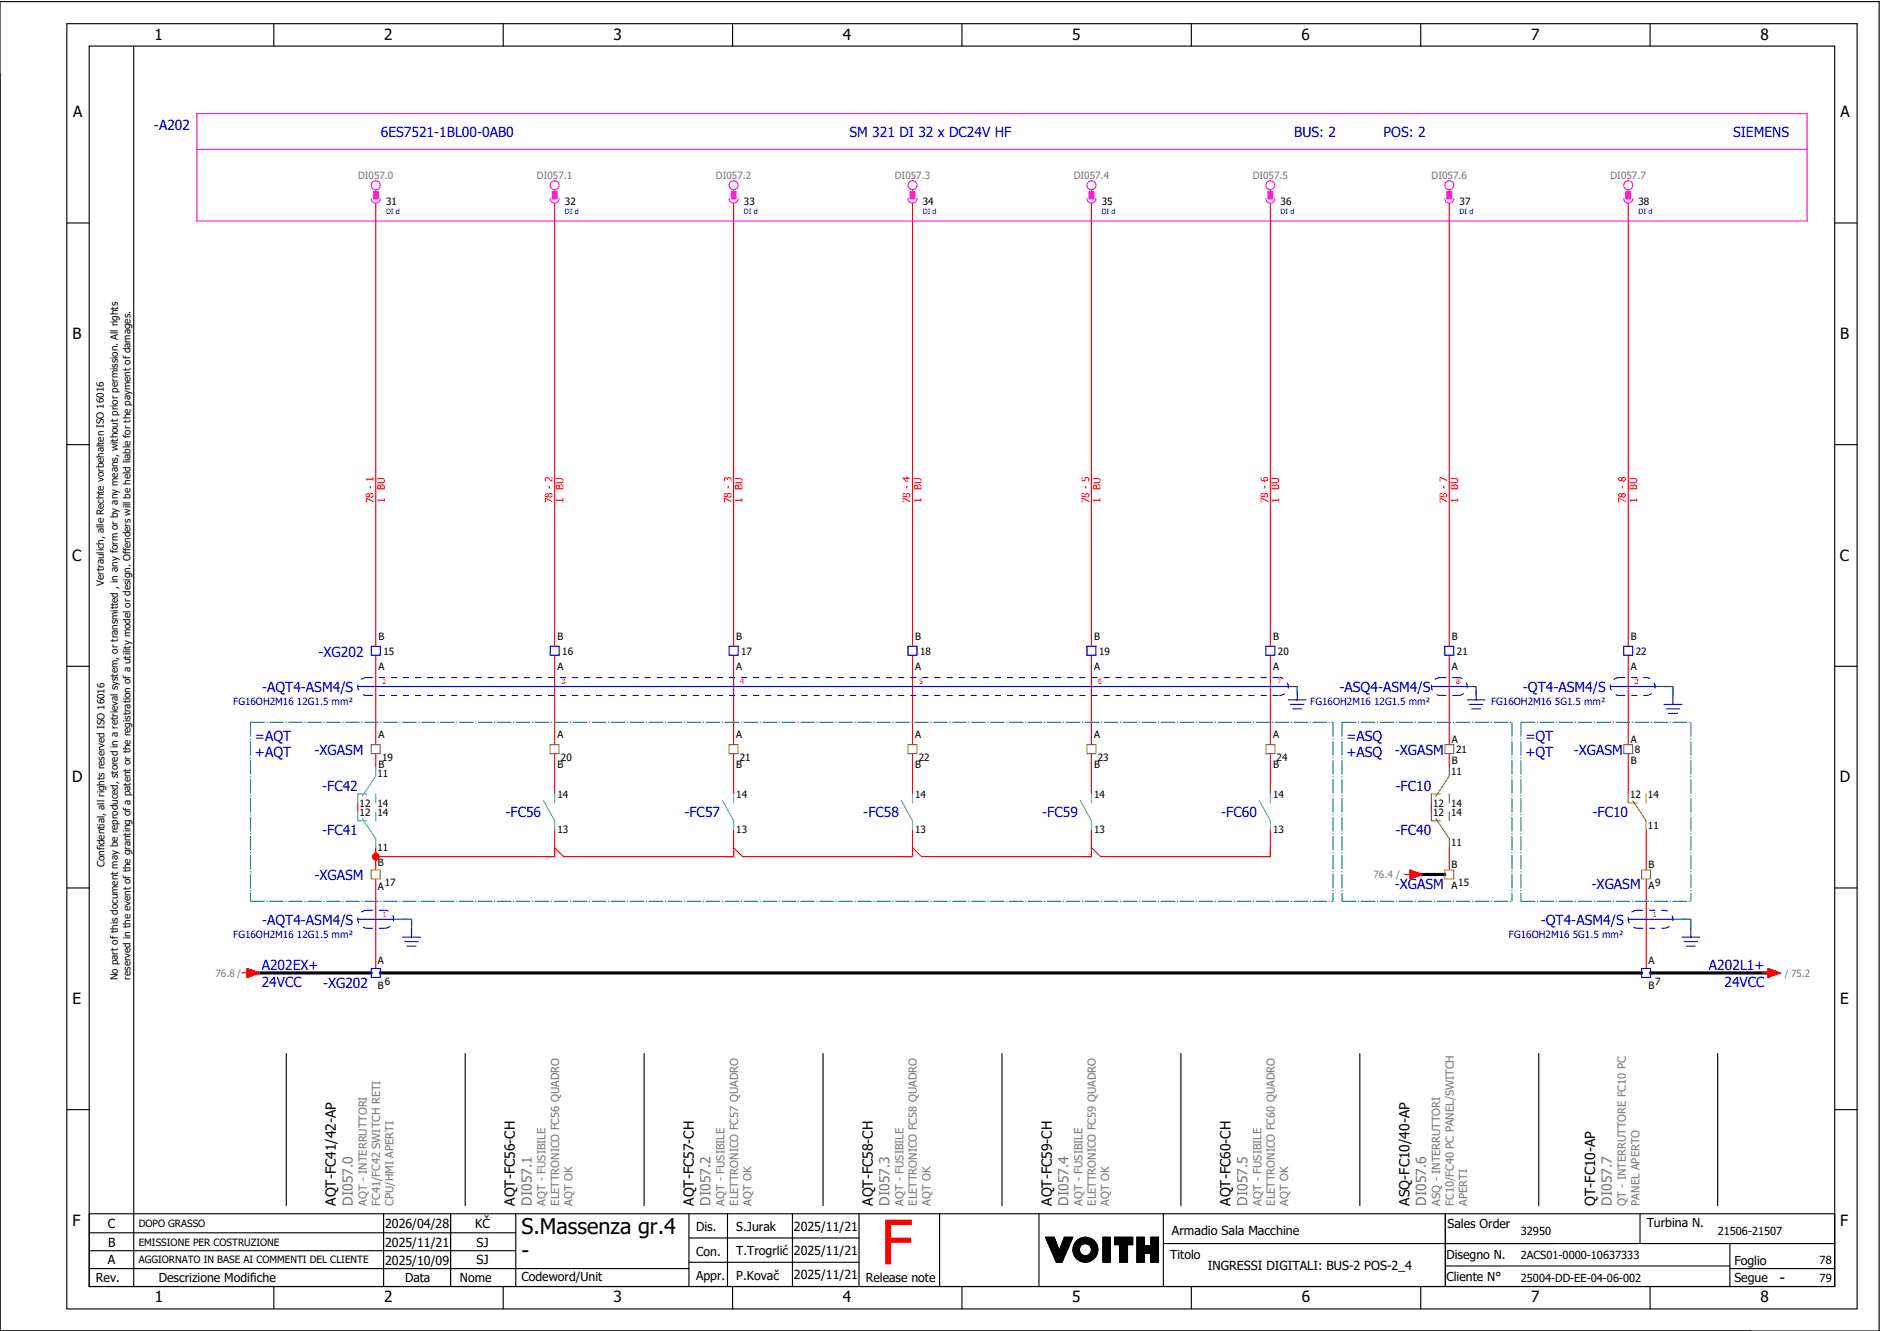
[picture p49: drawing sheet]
<svg xmlns="http://www.w3.org/2000/svg" width="421mm" height="297mm" viewBox="0 0 421 297" stroke-linecap="round" stroke-linejoin="round" font-family="sans-serif">
<defs><g id="words">
<text font-size="13.8" fill="#f00" x="196.9" y="282.5">F</text>
<g font-size="4.8">
<text x="116.6" y="275.8">S.Massenza gr.4</text>
<text x="116.6" y="281.1">-</text>
</g>
<g font-size="3.4">
<text x="34.5" y="9">1</text>
<text x="85.9" y="9">2</text>
<text x="137.1" y="9">3</text>
<text x="188.4" y="9">4</text>
<text x="239.7" y="9">5</text>
<text x="291" y="9">6</text>
<text x="342.3" y="9">7</text>
<text x="393.5" y="9">8</text>
<text x="16.3" y="26.2">A</text>
<text x="411.5" y="26.2">A</text>
<text x="16.2" y="75.8">B</text>
<text x="411.4" y="75.8">B</text>
<text x="16.1" y="125.3">C</text>
<text x="411.3" y="125.3">C</text>
<text x="16.1" y="174.8">D</text>
<text x="411.3" y="174.8">D</text>
<text x="16.2" y="224.4">E</text>
<text x="411.4" y="224.4">E</text>
<text x="16.2" y="273.9">F</text>
<text x="411.4" y="273.9">F</text>
<text x="397.8" y="286.6">-</text>
<text x="34.6" y="291">1</text>
<text x="85.9" y="291">2</text>
<text x="137.2" y="291">3</text>
<text x="188.4" y="291">4</text>
<text x="239.7" y="291">5</text>
<text x="291" y="291">6</text>
<text x="342.3" y="291">7</text>
<text x="393.6" y="291">8</text>
</g>
<g font-size="3.1" fill="#00f">
<text x="34.4" y="29">-A202</text>
<text x="85.1" y="30.6">6ES7521-1BL00-0AB0</text>
<text x="189.9" y="30.6">SM 321 DI 32 x DC24V HF</text>
<text x="289.3" y="30.6">BUS: 2</text>
<text x="309.3" y="30.6">POS: 2</text>
<text x="387.4" y="30.6">SIEMENS</text>
<text x="71.2" y="146.7">-XG202</text>
<text x="58.6" y="154.6">-AQT4-ASM4/S</text>
<text x="299.5" y="154.6">-ASQ4-ASM4/S</text>
<text x="340.4" y="154.6">-QT4-ASM4/S</text>
<text x="57" y="165.5">=AQT</text>
<text x="301" y="165.5">=ASQ</text>
<text x="341" y="165.5">=QT</text>
<text x="57" y="169.3">+AQT</text>
<text x="70.3" y="168.7">-XGASM</text>
<text x="301" y="169.3">+ASQ</text>
<text x="311.8" y="168.7">-XGASM</text>
<text x="341" y="169.3">+QT</text>
<text x="351.8" y="168.7">-XGASM</text>
<text x="72" y="176.6">-FC42</text>
<text x="312" y="176.6">-FC10</text>
<text x="113" y="182.6">-FC56</text>
<text x="153" y="182.6">-FC57</text>
<text x="193" y="182.6">-FC58</text>
<text x="233" y="182.6">-FC59</text>
<text x="273" y="182.6">-FC60</text>
<text x="356" y="182.6">-FC10</text>
<text x="72" y="186.6">-FC41</text>
<text x="312" y="186.6">-FC40</text>
<text x="70.3" y="196.6">-XGASM</text>
<text x="311.8" y="198.6">-XGASM</text>
<text x="355.8" y="198.6">-XGASM</text>
<text x="58.6" y="206.6">-AQT4-ASM4/S</text>
<text x="344.4" y="206.6">-QT4-ASM4/S</text>
<text x="58.5" y="216.6">A202EX+</text>
<text x="58.5" y="220.5">24VCC</text>
<text x="72.2" y="220.7">-XG202</text>
<text x="382" y="216.8">A202L1+</text>
<text x="385.5" y="220.5">24VCC</text>
</g>
<g font-size="3.1">
<text x="75.1" y="269.4" transform="rotate(-90 75.1 269.4)">AQT-FC41/42-AP</text>
<text x="115.1" y="269.4" transform="rotate(-90 115.1 269.4)">AQT-FC56-CH</text>
<text x="155.1" y="269.4" transform="rotate(-90 155.1 269.4)">AQT-FC57-CH</text>
<text x="195.1" y="269.4" transform="rotate(-90 195.1 269.4)">AQT-FC58-CH</text>
<text x="235.1" y="269.4" transform="rotate(-90 235.1 269.4)">AQT-FC59-CH</text>
<text x="275.1" y="269.4" transform="rotate(-90 275.1 269.4)">AQT-FC60-CH</text>
<text x="315.1" y="269.4" transform="rotate(-90 315.1 269.4)">ASQ-FC10/40-AP</text>
<text x="356.6" y="269.4" transform="rotate(-90 356.6 269.4)">QT-FC10-AP</text>
</g>
<g font-size="3.1" fill="#767676">
<text x="78.9" y="269.4" transform="rotate(-90 78.9 269.4)">DI057.0</text>
<text x="118.9" y="269.4" transform="rotate(-90 118.9 269.4)">DI057.1</text>
<text x="158.9" y="269.4" transform="rotate(-90 158.9 269.4)">DI057.2</text>
<text x="198.9" y="269.4" transform="rotate(-90 198.9 269.4)">DI057.3</text>
<text x="238.9" y="269.4" transform="rotate(-90 238.9 269.4)">DI057.4</text>
<text x="278.9" y="269.4" transform="rotate(-90 278.9 269.4)">DI057.5</text>
<text x="318.9" y="269.4" transform="rotate(-90 318.9 269.4)">DI057.6</text>
<text x="360.4" y="269.4" transform="rotate(-90 360.4 269.4)">DI057.7</text>
</g>
<g font-size="2.8">
<text x="24.1" y="274.4">C</text>
<text x="86.1" y="274.4">2026/04/28</text>
<text x="106.2" y="274.4">KČ</text>
<text x="155.6" y="275.1">Dis.</text>
<text x="164.6" y="275.1">S.Jurak</text>
<text x="177.5" y="275">2025/11/21</text>
<text x="262" y="275.8">Armadio Sala Macchine</text>
<text x="323.6" y="274.3">Sales Order</text>
<text x="368.1" y="274.2">Turbina N.</text>
<text x="24.2" y="278.6">B</text>
<text x="86.1" y="278.6">2025/11/21</text>
<text x="106.5" y="278.6">SJ</text>
<text x="155.6" y="280.5">Con.</text>
<text x="164.6" y="280.5">T.Trogrlić</text>
<text x="177.5" y="280.4">2025/11/21</text>
<text x="261.6" y="281.3">Titolo</text>
<text x="323.4" y="281.2">Disegno N.</text>
<text x="21.4" y="286.5">Rev.</text>
<text x="24.1" y="282.5">A</text>
<text x="35.5" y="286.4">Descrizione Modifiche</text>
<text x="86.1" y="282.6">2025/10/09</text>
<text x="90.5" y="286.5">Data</text>
<text x="102.8" y="286.5">Nome</text>
<text x="106.5" y="282.5">SJ</text>
<text x="116.6" y="286.3">Codeword/Unit</text>
<text x="155.6" y="286">Appr.</text>
<text x="164.6" y="285.9">P.Kovač</text>
<text x="177.5" y="285.8">2025/11/21</text>
<text x="193.5" y="286.5">Release note</text>
<text x="270" y="283.8">INGRESSI DIGITALI: BUS-2 POS-2_4</text>
<text x="323.4" y="286.2">Cliente N°</text>
<text x="387.7" y="286.5">Segue</text>
<text x="387.7" y="282.6">Foglio</text>
</g>
<g font-size="2.5" fill="#767676">
<text x="82" y="269.4" transform="rotate(-90 82 269.4)">AQT - INTERRUTTORI</text>
<text x="85" y="269.4" transform="rotate(-90 85 269.4)">FC41/FC42 SWITCH RETI</text>
<text x="88" y="269.4" transform="rotate(-90 88 269.4)">CPU/HMI APERTI</text>
<text x="122" y="269.4" transform="rotate(-90 122 269.4)">AQT - FUSIBILE</text>
<text x="125" y="269.4" transform="rotate(-90 125 269.4)">ELETTRONICO FC56 QUADRO</text>
<text x="128" y="269.4" transform="rotate(-90 128 269.4)">AQT OK</text>
<text x="162" y="269.4" transform="rotate(-90 162 269.4)">AQT - FUSIBILE</text>
<text x="165" y="269.4" transform="rotate(-90 165 269.4)">ELETTRONICO FC57 QUADRO</text>
<text x="168" y="269.4" transform="rotate(-90 168 269.4)">AQT OK</text>
<text x="202" y="269.4" transform="rotate(-90 202 269.4)">AQT - FUSIBILE</text>
<text x="205" y="269.4" transform="rotate(-90 205 269.4)">ELETTRONICO FC58 QUADRO</text>
<text x="208" y="269.4" transform="rotate(-90 208 269.4)">AQT OK</text>
<text x="242" y="269.4" transform="rotate(-90 242 269.4)">AQT - FUSIBILE</text>
<text x="245" y="269.4" transform="rotate(-90 245 269.4)">ELETTRONICO FC59 QUADRO</text>
<text x="248" y="269.4" transform="rotate(-90 248 269.4)">AQT OK</text>
<text x="282" y="269.4" transform="rotate(-90 282 269.4)">AQT - FUSIBILE</text>
<text x="285" y="269.4" transform="rotate(-90 285 269.4)">ELETTRONICO FC60 QUADRO</text>
<text x="288" y="269.4" transform="rotate(-90 288 269.4)">AQT OK</text>
<text x="322" y="269.4" transform="rotate(-90 322 269.4)">ASQ - INTERRUTTORI</text>
<text x="325" y="269.4" transform="rotate(-90 325 269.4)">FC10/FC40 PC PANEL/SWITCH</text>
<text x="328" y="269.4" transform="rotate(-90 328 269.4)">APERTI</text>
<text x="363.5" y="269.4" transform="rotate(-90 363.5 269.4)">QT - INTERRUTTORE FC10 PC</text>
<text x="366.5" y="269.4" transform="rotate(-90 366.5 269.4)">PANEL APERTO</text>
</g>
<g font-size="2.5">
<text x="340" y="275.9">32950</text>
<text x="384" y="275.9">21506-21507</text>
<text x="340" y="281.4">2ACS01-0000-10637333</text>
<text x="340" y="286.4">25004-DD-EE-04-06-002</text>
<text x="406.8" y="282.4">78</text>
<text x="406.8" y="286.4">79</text>
</g>
<g font-size="2.2" fill="#767676">
<text x="80" y="39.9">DI057.0</text>
<text x="120" y="39.9">DI057.1</text>
<text x="160" y="39.9">DI057.2</text>
<text x="200" y="39.9">DI057.3</text>
<text x="240" y="39.9">DI057.4</text>
<text x="280" y="39.9">DI057.5</text>
<text x="320" y="39.9">DI057.6</text>
<text x="360" y="39.9">DI057.7</text>
</g>
<g font-size="2.2">
<text x="86.3" y="45.8">31</text>
<text x="126.3" y="45.8">32</text>
<text x="166.3" y="45.8">33</text>
<text x="206.3" y="45.8">34</text>
<text x="246.3" y="45.8">35</text>
<text x="286.3" y="45.8">36</text>
<text x="326.3" y="45.8">37</text>
<text x="366.3" y="45.8">38</text>
<text x="23.2" y="130.9" transform="rotate(-90 23.2 130.9)">Vertraulich, alle Rechte vorbehalten ISO 16016</text>
<text x="84.6" y="142.9">B</text>
<text x="124.6" y="142.9">B</text>
<text x="164.6" y="142.9">B</text>
<text x="204.6" y="142.9">B</text>
<text x="244.6" y="142.9">B</text>
<text x="284.6" y="142.9">B</text>
<text x="324.6" y="142.9">B</text>
<text x="364.6" y="142.9">B</text>
<text x="84.6" y="149.6">A</text>
<text x="85.7" y="146.3">15</text>
<text x="124.6" y="149.6">A</text>
<text x="125.7" y="146.3">16</text>
<text x="164.6" y="149.6">A</text>
<text x="165.7" y="146.3">17</text>
<text x="204.6" y="149.6">A</text>
<text x="205.7" y="146.3">18</text>
<text x="244.6" y="149.6">A</text>
<text x="245.7" y="146.3">19</text>
<text x="284.6" y="149.6">A</text>
<text x="285.7" y="146.3">20</text>
<text x="324.6" y="149.6">A</text>
<text x="325.7" y="146.3">21</text>
<text x="364.6" y="149.6">A</text>
<text x="365.7" y="146.3">22</text>
<text x="84.6" y="164.9">A</text>
<text x="124.6" y="164.9">A</text>
<text x="164.6" y="164.9">A</text>
<text x="204.6" y="164.9">A</text>
<text x="244.6" y="164.9">A</text>
<text x="284.6" y="164.9">A</text>
<text x="324.6" y="165.9">A</text>
<text x="364.6" y="165.9">A</text>
<text x="84.4" y="173.6">11</text>
<text x="84.6" y="171.6">B</text>
<text x="85.4" y="170">19</text>
<text x="124.6" y="171.6">B</text>
<text x="125.4" y="170">20</text>
<text x="164.6" y="171.6">B</text>
<text x="165.4" y="170">21</text>
<text x="204.6" y="171.6">B</text>
<text x="205.4" y="170">22</text>
<text x="244.6" y="171.6">B</text>
<text x="245.4" y="170">23</text>
<text x="284.6" y="171.6">B</text>
<text x="285.4" y="170">24</text>
<text x="324.4" y="173.2">11</text>
<text x="324.6" y="170.6">B</text>
<text x="325.5" y="168.3">21</text>
<text x="364.6" y="170.6">B</text>
<text x="365.5" y="168.3">8</text>
<text x="124.6" y="178.3">14</text>
<text x="164.6" y="178.3">14</text>
<text x="204.6" y="178.3">14</text>
<text x="244.6" y="178.3">14</text>
<text x="284.6" y="178.3">14</text>
<text x="364.4" y="178.3">12</text>
<text x="368.4" y="178.3">14</text>
<text x="80.4" y="180.3">12</text>
<text x="80.4" y="182.3">12</text>
<text x="84.4" y="180.3">14</text>
<text x="84.4" y="182.3">14</text>
<text x="320.4" y="180.3">12</text>
<text x="320.4" y="182.3">12</text>
<text x="324.4" y="180.3">14</text>
<text x="324.4" y="182.3">14</text>
<text x="368.4" y="185.1">11</text>
<text x="84.4" y="190.2">11</text>
<text x="124.6" y="186.2">13</text>
<text x="164.6" y="186.2">13</text>
<text x="204.6" y="186.2">13</text>
<text x="244.6" y="186.2">13</text>
<text x="284.6" y="186.2">13</text>
<text x="324.4" y="189.1">11</text>
<text x="23.4" y="193.7" transform="rotate(-90 23.4 193.7)">Confidential, all rights reserved ISO 16016</text>
<text x="84.5" y="193.4">B</text>
<text x="324.5" y="193.9">B</text>
<text x="368.5" y="193.9">B</text>
<text x="84.5" y="198.9">A</text>
<text x="86" y="198">17</text>
<text x="324.5" y="198.6">A</text>
<text x="326" y="198">15</text>
<text x="368.5" y="198.6">A</text>
<text x="370" y="198">9</text>
<text x="84.5" y="215.4">A</text>
<text x="368.5" y="215.4">A</text>
<text x="26.4" y="219" transform="rotate(-90 26.4 219)">No part of this document may be reproduced, stored in a retrieval system, or transmitted , in any form or by any means, without prior permission. All rights</text>
<text x="29.2" y="218.9" transform="rotate(-90 29.2 218.9)">reserved in the event of the granting of a patent or the registration of a utility model or design. Offenders will be held liable for the payment of damages.</text>
<text x="84.5" y="220.9">B</text>
<text x="86" y="220">6</text>
<text x="368.5" y="220.9">B</text>
<text x="370" y="220">7</text>
<text x="31" y="274.2">DOPO GRASSO</text>
<text x="31" y="278.3">EMISSIONE PER COSTRUZIONE</text>
<text x="31" y="282.3">AGGIORNATO IN BASE AI COMMENTI DEL CLIENTE</text>
</g>
<g font-size="2.2" fill="#f00">
<text x="83.5" y="112.4" transform="rotate(-90 83.5 112.4)">78 - 1</text>
<text x="86" y="112.4" transform="rotate(-90 86 112.4)">1</text>
<text x="86" y="109.4" transform="rotate(-90 86 109.4)">BU</text>
<text x="123.5" y="112.4" transform="rotate(-90 123.5 112.4)">78 - 2</text>
<text x="126" y="112.4" transform="rotate(-90 126 112.4)">1</text>
<text x="126" y="109.4" transform="rotate(-90 126 109.4)">BU</text>
<text x="163.5" y="112.4" transform="rotate(-90 163.5 112.4)">78 - 3</text>
<text x="166" y="112.4" transform="rotate(-90 166 112.4)">1</text>
<text x="166" y="109.4" transform="rotate(-90 166 109.4)">BU</text>
<text x="203.5" y="112.4" transform="rotate(-90 203.5 112.4)">78 - 4</text>
<text x="206" y="112.4" transform="rotate(-90 206 112.4)">1</text>
<text x="206" y="109.4" transform="rotate(-90 206 109.4)">BU</text>
<text x="243.5" y="112.4" transform="rotate(-90 243.5 112.4)">78 - 5</text>
<text x="246" y="112.4" transform="rotate(-90 246 112.4)">1</text>
<text x="246" y="109.4" transform="rotate(-90 246 109.4)">BU</text>
<text x="283.5" y="112.4" transform="rotate(-90 283.5 112.4)">78 - 6</text>
<text x="286" y="112.4" transform="rotate(-90 286 112.4)">1</text>
<text x="286" y="109.4" transform="rotate(-90 286 109.4)">BU</text>
<text x="323.5" y="112.4" transform="rotate(-90 323.5 112.4)">78 - 7</text>
<text x="326" y="112.4" transform="rotate(-90 326 112.4)">1</text>
<text x="326" y="109.4" transform="rotate(-90 326 109.4)">BU</text>
<text x="363.5" y="112.4" transform="rotate(-90 363.5 112.4)">78 - 8</text>
<text x="366" y="112.4" transform="rotate(-90 366 112.4)">1</text>
<text x="366" y="109.4" transform="rotate(-90 366 109.4)">BU</text>
</g>
<g font-size="2.2" fill="#00f">
<text x="52.1" y="157.5">FG16OH2M16 12G1.5 mm²</text>
<text x="292.9" y="157.5">FG16OH2M16 12G1.5 mm²</text>
<text x="333.3" y="157.5">FG16OH2M16 5G1.5 mm²</text>
<text x="52.1" y="209.5">FG16OH2M16 12G1.5 mm²</text>
<text x="337.3" y="209.5">FG16OH2M16 5G1.5 mm²</text>
</g>
<g font-size="2.2" fill="#7ca552">
<text x="307.1" y="196.3">76.4 /</text>
<text x="48.2" y="218.3">76.8 /</text>
<text x="399" y="218.3">/ 75.2</text>
</g>
<g font-size="1.6" fill="#00f">
<text x="86.3" y="47.9">DI d</text>
<text x="126.3" y="47.9">DI d</text>
<text x="166.3" y="47.9">DI d</text>
<text x="206.3" y="47.9">DI d</text>
<text x="246.3" y="47.9">DI d</text>
<text x="286.3" y="47.9">DI d</text>
<text x="326.3" y="47.9">DI d</text>
<text x="366.3" y="47.9">DI d</text>
</g>
<g font-size="1.6" fill="#f00">
<text x="85.5" y="152.9">2</text>
<text x="125.5" y="152.9">3</text>
<text x="165.5" y="152.9">4</text>
<text x="205.5" y="152.9">5</text>
<text x="245.5" y="152.9">6</text>
<text x="285.5" y="152.9">7</text>
<text x="325.5" y="152.9">8</text>
<text x="365.5" y="152.9">2</text>
<text x="85.5" y="204.9">1</text>
<text x="369.5" y="204.9">1</text>
</g>
</g></defs>
<g fill="none" stroke="#000" stroke-width=".25">
<path d="M0 .4h420.1v297h-420.1zM14.9 5.3h400.3v287.2h-400.3zM19.9 10.3h390.3v277.2h-390.3zM29.9 10.4v277.1M61.2 5.3v5M112.5 5.3v5M163.8 5.3v5M215.1 5.3v5M266.3 5.3v5M317.6 5.3v5M368.9 5.3v5M14.9 49.8h5"/>
<path d="M410.2 49.8h5M14.9 99.3h5M410.2 99.3h5M14.9 148.9h5M410.2 148.9h5M14.9 198.4h5M410.2 198.4h5M14.9 247.9h5M410.2 247.9h5M19.9 271.2h390.3M19.9 279.5h95.4M19.9 275.4h95.4"/>
<path d="M85.8 271.2v16.3M100.7 271.2v16.3M115.3 271.2v16.3M154 271.2v16.3M154 276.6h38M162.6 271.2v16.3M177.2 271.2v16.3M192 271.2v16.3M210.1 271.2v16.3M232.3 271.1v16.3M233.7 276.4h2l1.1 3 1.1-3h1.9l-2.4 5.6h-1.2zM233.8 276.4l-.1 .1"/>
<path d="M233.9 276.4l-.1 .2M234.1 276.4l-.3 .3M234.2 276.4l-.3 .4M234.4 276.4l-.5 .5M234.5 276.4l-.5 .6M234.7 276.4l-.7 .7M234.8 276.4l-.7 .8M235 276.4l-.9 .9M235.1 276.4l-.9 1M235.3 276.4l-1.1 1.1M235.4 276.4l-1.2 1.2M235.6 276.4l-1.3 1.3"/>
<path d="M235.7 276.5l-1.4 1.3M235.7 276.6l-1.3 1.3M235.8 276.7l-1.4 1.3M235.8 276.8l-1.3 1.3M235.9 276.9l-1.4 1.4M235.9 277l-1.3 1.4M235.9 277.1l-1.3 1.4M236 277.3l-1.3 1.3M236 277.4l-1.3 1.3M236.1 277.5l-1.3 1.3M236.1 277.6l-1.3 1.3M236.1 277.7l-1.3 1.3"/>
<path d="M236.2 277.8l-1.3 1.3M236.2 277.9l-1.3 1.3M236.3 278l-1.3 1.3M236.3 278.1l-1.3 1.3M236.3 278.2l-1.2 1.3M236.4 278.3l-1.3 1.3M236.4 278.4l-1.2 1.3M236.5 278.6l-1.3 1.2M236.5 278.7l-1.2 1.2M236.6 278.8l-1.3 1.2M236.6 278.9l-1.3 1.2M236.6 279l-1.2 1.2"/>
<path d="M236.7 279.1l-1.3 1.2M236.7 279.2l-1.2 1.3M236.8 279.3l-1.3 1.3M238 276.4l-.1 .1M238.1 276.4l-.3 .4M238.3 276.4l-.6 .6M238.4 279.8l-2.2 2.2M238.4 276.4l-.8 .8M238.5 279.5l-2.4 2.4M238.6 276.4l-1.1 1.1M238.6 279.3l-2.5 2.5M238.7 279l-2.7 2.7"/>
<path d="M238.7 276.4l-1.2 1.3M238.8 278.7l-2.8 2.9M238.9 276.4l-1.5 1.6M239 278.5l-3.1 3M239 276.4l-1.7 1.8M239.1 278.2l-3.2 3.2M239.2 276.4l-2 2.1M239.2 277.9l-3.4 3.4M239.3 277.7l-3.5 3.5M239.3 276.4l-2.2 2.3M239.4 277.4l-3.6 3.7M239.5 276.4l-2.5 2.5"/>
<path d="M239.5 277.1l-3.8 3.9M239.6 276.4l-2.7 2.8M239.7 276.9l-4 4M239.8 276.6l-4.2 4.2M239.8 276.4l-4.2 4.3M241.1 276.9l-.8 .8M241.3 279.3l-1.2 1.1M241.3 279.1l-1.2 1.2M241.3 279.4l-1.1 1.1M241.3 278.9l-1.3 1.3M241.3 279.5l-1.1 1.1M241.4 279.7l-1.1 1"/>
<path d="M241.4 278.7l-1.4 1.4M241.4 279.8l-1 1M241.4 276.7l-1.3 1.3M241.5 279.9l-1.1 1M241.5 280l-1 1M241.7 276.6l-1.7 1.7M241.9 276.5l-1.9 2M242.1 276.5l-2.2 2.2M242.3 276.5l-2.4 2.4M242.5 276.4l-2.6 2.6M242.6 276.4l-2.7 2.8M242.8 276.4l-2.9 3"/>
<path d="M242.9 276.5l-3 3M243 276.5l-3.1 3.1M243.2 276.5l-3.3 3.3M243.3 276.5l-3.4 3.4M243.4 276.6l-3.4 3.4M243.5 276.6l-1.4 1.4M243.6 276.6l-1.3 1.3M243.7 276.7l-1.2 1.2M243.9 276.7l-1.2 1.2M244 276.8l-1.2 1.1M244 276.8l-1.1 1.1M244.1 276.9l-1 1.1"/>
<path d="M244.2 276.9l-1 1.1M244.3 277l-1 1M244.4 277.1l-1 1M244.5 277.1l-1 1.1M244.6 277.2l-1.1 1M244.6 277.3l-1 1M244.7 277.4l-1 1M244.8 277.4l-1 1.1M244.8 277.5l-1 1.1M244.9 277.6l-1 1.1M245 277.7l-1.1 1.1M245 277.8l-1.1 1.1"/>
<path d="M245.1 277.9l-1.1 1.1M245.1 278l-1.1 1.1M245.2 278.1l-1.2 1.2M245.2 278.2l-1.2 1.3M245.3 278.3l-1.4 1.4M245.3 278.4l-1.5 1.5M245.3 278.5l-3.4 3.4M245.4 279.9l-2.1 2M245.4 278.7l-3.3 3.3M245.4 279.7l-2.3 2.3M245.4 278.8l-3.2 3.2M245.4 278.9l-3.1 3.1"/>
<path d="M245.4 279.5l-2.5 2.5M245.4 279.1l-2.9 2.9M245.4 279.4l-2.6 2.6M245.4 279.2l-2.8 2.8M246.6 276.4h1.6v5.6h-1.6zM246.6 276.4v.1M246.8 276.4l-.2 .3M246.9 276.4l-.3 .4M247.1 276.4l-.5 .6M247.2 276.4l-.6 .7M247.4 276.4l-.8 .9M247.5 276.4l-.9 1"/>
<path d="M247.7 276.4l-1.1 1.2M247.8 276.4l-1.2 1.3M248 276.4l-1.4 1.5M248.1 276.4l-1.5 1.6M248.2 280l-1.6 1.6M248.2 279.8l-1.6 1.7M248.2 279.7l-1.6 1.6M248.2 279.5l-1.6 1.7M248.2 279.4l-1.6 1.6M248.2 277.4l-1.6 1.7M248.2 277.3l-1.6 1.6M248.2 277.1l-1.6 1.7"/>
<path d="M248.2 277l-1.6 1.6M248.2 276.8l-1.6 1.7M248.2 276.7l-1.6 1.6M248.2 276.5l-1.6 1.7M248.2 278l-1.6 1.7M248.2 277.9l-1.6 1.6M248.2 277.7l-1.6 1.7M248.2 277.6l-1.6 1.6M248.2 279.1l-1.6 1.6M248.2 278.9l-1.6 1.7M248.2 278.8l-1.6 1.6M248.2 278.6l-1.6 1.7"/>
<path d="M248.2 278.5l-1.6 1.6M248.2 278.3l-1.6 1.7M248.2 278.2l-1.6 1.6M248.2 279.2l-1.6 1.7M249.2 276.4v.1M249.4 276.4l-.2 .2M249.5 276.4l-.3 .4M249.7 276.4l-.5 .5M249.8 276.4l-.6 .7M250 276.4l-.8 .8M250.1 276.4l-.9 1M250.3 278.1h-1.1v-1.7h4v1.7h-1.1v3.9h-1.8"/>
<path d="M250.3 278.1v3.9M250.3 276.4l-1.1 1.2M250.4 276.4l-1.2 1.3M250.6 276.4l-1.4 1.5M250.7 276.4l-1.5 1.6M250.9 276.4l-1.7 1.7M251 276.4l-1.6 1.7M251.2 276.4l-1.7 1.7M251.3 276.4l-1.6 1.7M251.5 276.4l-1.7 1.7M251.6 276.4l-1.6 1.7M251.8 276.4l-1.7 1.7"/>
<path d="M251.9 276.4l-1.6 1.7M252.1 279.9l-1.8 1.8M252.1 279.8l-1.8 1.8M252.1 278.6l-1.8 1.8M252.1 278.4l-1.8 1.8M252.1 278.3l-1.8 1.8M252.1 279.2l-1.8 1.8M252.1 279l-1.8 1.8M252.1 278.9l-1.8 1.8M252.1 278.7l-1.8 1.8M252.1 279.3l-1.8 1.8M252.1 279.6l-1.8 1.8"/>
<path d="M252.1 279.5l-1.8 1.8M252.1 276.4l-1.8 1.9M252.2 276.4l-1.9 2M252.4 276.4l-2.1 2.2M252.5 276.4l-2.2 2.3M252.7 276.4l-2.4 2.5M252.8 276.4l-2.5 2.6M253 276.4l-2.7 2.8M253.1 276.4l-2.8 2.9M253.2 277.4l-.7 .7M253.2 276.7l-2.9 2.9M253.2 276.5l-2.9 3"/>
<path d="M253.2 277.3l-.8 .8M253.2 277.1l-1 1M253.2 277l-2.9 2.9M253.2 276.8l-2.9 3M253.2 278l-.1 .1M253.2 277.9l-.2 .2M253.2 277.7l-.4 .4M253.2 277.6l-.5 .5M254.2 276.4v.1M254.3 276.4l-.1 .2M254.5 276.4l-.3 .4M254.6 276.4l-.4 .5"/>
<path d="M254.8 276.4l-.6 .7M254.9 276.4l-.7 .8M255.1 276.4l-.9 1M255.2 276.4l-1 1.1M255.4 276.4l-1.2 1.3M255.5 276.4l-1.3 1.4M255.7 276.4l-1.5 1.6M255.8 277.5l-1.6 1.7M255.8 277.4l-1.6 1.6M255.8 277.2l-1.6 1.7M255.8 277.1l-1.6 1.6M255.8 276.9l-1.6 1.7"/>
<path d="M255.8 276.8l-1.6 1.6M255.8 276.6l-1.6 1.7M255.8 276.5l-1.6 1.6M255.8 276.4v1.9M255.8 276.4h-1.6v5.6h1.6v-2h1.4M255.8 278.3h1.4v-1.9h1.8v5.6h-1.8v-2M255.8 278l-1.6 1.6M255.8 277.8l-1.6 1.7M255.8 277.7l-1.6 1.6M255.8 278.3l-1.6 1.6M255.8 278.1l-1.6 1.7M255.9 278.3l-1.7 1.8"/>
<path d="M256.1 278.3l-1.9 1.9M256.2 278.3l-2 2.1M256.4 278.3l-2.2 2.2M256.5 278.3l-2.3 2.4M256.7 278.3l-2.5 2.5M256.8 278.3l-2.6 2.7M257 278.3l-2.8 2.8M257.1 278.3l-2.9 3M257.3 276.4l-.1 .2M257.5 276.4l-.3 .3M257.6 276.4l-.4 .5M257.8 276.4l-.6 .6"/>
<path d="M257.9 276.4l-.7 .8M258.1 276.4l-.9 .9M258.2 276.4l-1 1.1M258.4 276.4l-1.2 1.2M258.5 276.4l-1.3 1.4M258.7 276.4l-1.5 1.5M258.8 276.4l-1.6 1.7M259 276.5l-1.8 1.7M259 277.5l-2.5 2.5M259 277.4l-2.7 2.6M259 277.1l-3 2.9M259 276.9l-3.1 3.1"/>
<path d="M259 277.2l-2.8 2.8M259 276.8l-4.8 4.8M259 276.6l-4.8 4.8M259 279l-1.8 1.8M259 278.9l-1.8 1.7M259 278.7l-1.8 1.8M259 278.6l-1.8 1.7M259 278.4l-1.8 1.8M259 278.3l-1.8 1.7M259 278.1l-1.9 1.9M259 278l-2.1 2M259 277.8l-2.2 2.2"/>
<path d="M259 277.7l-2.4 2.3M259 279.3l-1.8 1.8M259 279.2l-1.8 1.7M259 279.9l-1.8 1.8M259 279.8l-1.8 1.7M259 279.6l-1.8 1.8M259 279.5l-1.8 1.7M260.1 271.2v16.3M260.1 277.9h150.1M323.1 271.2v16.3M366.6 271.2v6.7M386.7 277.9v9.6"/>
<path d="M19.9 283.5h134.1M61.2 287.5v5M112.5 287.5v5M154 282h38M163.8 287.5v5M215.1 287.5v5M237.5 281.9l-.1 .1M237.6 281.7l-.4 .3M237.7 281.4l-.6 .6M237.8 281.1l-.9 .9M237.9 280.9l-1.1 1.1M238 280.6l-1.4 1.4"/>
<path d="M238.2 280.3l-1.7 1.7M238.3 280.1l-2 1.9M241.6 280l-1 1.1M241.6 280.1l-1 1M241.7 280.2l-1 1M241.8 280.3l-1 1M241.9 280.3l-1 1.1M242 280.4l-1.1 1M242.1 280.4l-1.1 1.1M242.2 280.5l-1.1 1.1M242.3 280.5l-1.1 1.1M242.4 280.6l-1.1 1.1"/>
<path d="M242.6 280.6l-1.2 1.1M242.7 280.6l-1.2 1.2M242.9 280.6l-1.3 1.2M243.1 280.5l-1.4 1.4M243.3 280.4l-1.5 1.5M245.1 280.6l-1.1 1M245.2 280.3l-1.5 1.5M245.3 280.1l-1.8 1.8M248.2 281.3l-.7 .7M248.2 281.2l-.8 .8M248.2 281l-1 1M248.2 281.5l-.5 .5"/>
<path d="M248.2 281.9l-.1 .1M248.2 281.8l-.2 .2M248.2 281.6l-.4 .4M248.2 280.9l-1.1 1.1M248.2 280.7l-1.3 1.3M248.2 280.6l-1.4 1.4M248.2 280.4l-1.6 1.6M248.2 280.3l-1.6 1.6M248.2 280.1l-1.6 1.7M252.1 281.3l-.8 .7M252.1 281.1l-.9 .9M252.1 281l-1.1 1"/>
<path d="M252.1 280.8l-1.2 1.2M252.1 280.7l-1.4 1.3M252.1 280.5l-1.5 1.5M252.1 280.4l-1.7 1.6M252.1 280.2l-1.8 1.8M252.1 281.4l-.6 .6M252.1 281.9l-.2 .1M252.1 281.7l-.3 .3M252.1 281.6l-.5 .4M252.1 280.1l-1.8 1.8M255.8 280.7l-1.3 1.3M255.8 280.5l-1.5 1.5"/>
<path d="M255.8 280.2l-1.6 1.7M255.8 280.1l-1.6 1.6M255.8 280.4l-1.6 1.6M255.8 281.9l-.1 .1M255.8 281.7l-.3 .3M255.8 281.6l-.4 .4M255.8 281.4l-.6 .6M255.8 281.3l-.7 .7M255.8 281.1l-.9 .9M255.8 281l-1 1M255.8 280.8l-1.2 1.2M259 281.9l-.2 .1"/>
<path d="M259 281.7l-.3 .3M259 281.6l-.5 .4M259 281.4l-.6 .6M259 281.3l-.8 .7M259 281.1l-.9 .9M259 281l-1.1 1M259 280.8l-1.2 1.2M259 280.7l-1.4 1.3M259 280.5l-1.5 1.5M259 280.4l-1.7 1.6M259 280.2l-1.8 1.8M259 280.1l-1.8 1.7"/>
<path d="M266.3 287.5v5M317.6 287.5v5M323.1 282.9h63.6M368.9 287.5v5M386.7 283.5h23.5"/>
<circle cx="242.6" cy="279.2" r="1.35"/>
<circle cx="242.6" cy="279.2" r="2.79"/>
</g>
<g fill="none" stroke="#f00" stroke-width=".25">
<path d="M84 45.4v99M124 45.4v99M164 45.4v99M204 45.4v99M244 45.4v99M284 45.4v99M324 45.4v99M364 45.4v99M84 146.4v20M124 146.4v20M164 146.4v20M204 146.4v20"/>
<path d="M244 146.4v20M284 146.4v20M324 146.4v20M364 146.4v20M80 179.4v2M84 168.4v3M124 168.4v9M164 168.4v9M204 168.4v9M244 168.4v9M284 168.4v9M320 179.4v2"/>
<path d="M324 168.4v3M364 168.4v9M84 189.4v5M84 196.4v20M124 185.4v6h-40M164 185.4v6h-38l-2-2M204 185.4v6h-38l-2-2M244 185.4v6h-38l-2-2M284 185.4v6h-38l-2-2M324 189.4v5M368 185.4v9M368 196.4v20"/>
</g>
<path d="M288 153.4h2M290 153.4v1M328 153.4h2M330 153.4v1M370 153.4h4M374 153.4v2M88 205.4h4M92 205.4v2M374 205.4h4M378 205.4v2" fill="none" stroke="#00be00" stroke-width=".25" stroke-dasharray="3.2 .4 .3 .4" stroke-linecap="butt"/>
<path d="M316 195.4h7M56 217.4h27M85 217.4h282M369 217.4h27" fill="none" stroke="#000" stroke-width=".7"/>
<path d="M44 25.4h360v24h-360zM44 33.4h360" fill="none" stroke="#f0f" stroke-width=".25"/>
<circle cx="84" cy="191.4" r=".88" fill="#f00"/>
<path d="M288 153.4h2M290 153.4v2M328 153.4h2M330 153.4v2M372 153.4h2M374 153.4v2M90 205.4h2M92 205.4v2M376 205.4h2M378 205.4v2" fill="none" stroke="#00be00" stroke-width=".25" stroke-dasharray="3.2 .4 .3 .4" stroke-linecap="butt"/>
<path d="M64 235.4v34M104 235.4v34M144 235.4v34M184 235.4v34M224 235.4v34M264 235.4v34M304 235.4v34M344 235.4v34M384 235.4v34" fill="none" stroke="#000" stroke-width=".25"/>
<g fill="none" stroke="#f0f" stroke-width=".25">
<path d="M83 44.4a1 1 0 0 0 1 1 1 1 0 0 0 1-1M83.5 42.9h1v1.5h-1zM84 42.4v.5M123 44.4a1 1 0 0 0 1 1 1 1 0 0 0 1-1M123.5 42.9h1v1.5h-1zM124 42.4v.5M163 44.4a1 1 0 0 0 1 1 1 1 0 0 0 1-1M163.5 42.9h1v1.5h-1zM164 42.4v.5M203 44.4a1 1 0 0 0 1 1 1 1 0 0 0 1-1M203.5 42.9h1v1.5h-1zM204 42.4v.5"/>
<path d="M243 44.4a1 1 0 0 0 1 1 1 1 0 0 0 1-1M243.5 42.9h1v1.5h-1zM244 42.4v.5M283 44.4a1 1 0 0 0 1 1 1 1 0 0 0 1-1M283.5 42.9h1v1.5h-1zM284 42.4v.5M323 44.4a1 1 0 0 0 1 1 1 1 0 0 0 1-1M323.5 42.9h1v1.5h-1zM324 42.4v.5M363 44.4a1 1 0 0 0 1 1 1 1 0 0 0 1-1M363.5 42.9h1v1.5h-1zM364 42.4v.5"/>
<circle cx="84" cy="41.4" r="1"/>
<circle cx="124" cy="41.4" r="1"/>
<circle cx="164" cy="41.4" r="1"/>
<circle cx="204" cy="41.4" r="1"/>
<circle cx="244" cy="41.4" r="1"/>
<circle cx="284" cy="41.4" r="1"/>
<circle cx="324" cy="41.4" r="1"/>
<circle cx="364" cy="41.4" r="1"/>
</g>
<g fill="#f0f" stroke="#f0f" stroke-width=".22">
<path d="M83.5 42.9h1v1.5h-1z"/>
<path d="M123.5 42.9h1v1.5h-1z"/>
<path d="M163.5 42.9h1v1.5h-1z"/>
<path d="M203.5 42.9h1v1.5h-1z"/>
<path d="M243.5 42.9h1v1.5h-1z"/>
<path d="M283.5 42.9h1v1.5h-1z"/>
<path d="M323.5 42.9h1v1.5h-1z"/>
<path d="M363.5 42.9h1v1.5h-1z"/>
</g>
<g fill="none" stroke="#00f" stroke-width=".25">
<path d="M80 153.4h208M83 144.4h2v2h-2zM123 144.4h2v2h-2zM163 144.4h2v2h-2zM203 144.4h2v2h-2zM243 144.4h2v2h-2zM283 144.4h2v2h-2zM288 156.4h4M288.5 157.4h3M289 158.4h2M290 154.4v2M320 153.4h8"/>
<path d="M323 144.4h2v2h-2zM328 156.4h4M328.5 157.4h3M329 158.4h2M330 154.4v2M360 153.4h10M363 144.4h2v2h-2zM372 157.4h4M372.5 158.4h3M373 159.4h2M374 155.4v2M80 205.4h8"/>
<path d="M83 216.4h2v2h-2zM90 209.4h4M90.5 210.4h3M91 211.4h2M92 207.4v2M364 205.4h10M367 216.4h2v2h-2zM376 209.4h4M376.5 210.4h3M377 211.4h2M378 207.4v2"/>
</g>
<path d="M56 161.4h242M56 161.4v40M298 161.4v40M300 161.4h38M300 161.4v40M338 161.4v40M340 161.4h38M340 161.4v40M378 161.4v40M56 201.4h242M300 201.4h38M340 201.4h38" fill="none" stroke="#007f7f" stroke-width=".25" stroke-dasharray="3.2 .4 .3 .4" stroke-linecap="butt"/>
<g fill="none" stroke="#52a5a5" stroke-width=".25">
<path d="M82 177.4h-2v2M84 177.4v2M84 171.4v2l-3 4.5M121.5 178.9l2.5 4.5v2M124 177.4v2M161.5 178.9l2.5 4.5v2M164 177.4v2M201.5 178.9l2.5 4.5v2M204 177.4v2M241.5 178.9l2.5 4.5v2M244 177.4v2M281.5 178.9l2.5 4.5v2"/>
<path d="M284 177.4v2M80 181.4v2h2M81 182.9l3 4.5v2M84 181.4v2"/>
</g>
<g fill="none" stroke="#a57c00" stroke-width=".25">
<path d="M83 166.4h2v2h-2zM123 166.4h2v2h-2zM163 166.4h2v2h-2zM203 166.4h2v2h-2zM243 166.4h2v2h-2zM283 166.4h2v2h-2zM322 177.4h-2v2M323 166.4h2v2h-2zM324 177.4v2M324 171.4v2l-3 4.5M363 166.4h2v2h-2zM364 177.4v2h2"/>
<path d="M365 178.9l3 4.5v2M368 177.4v2M83 194.4h2v2h-2zM320 181.4v2h2M321 182.9l3 4.5v2M323 194.4h2v2h-2zM324 181.4v2M367 194.4h2v2h-2z"/>
</g>
<g fill="none" stroke="#00f" stroke-width=".25" stroke-dasharray="1.4 1.4" stroke-linecap="butt">
<path d="M82 155.4h204M82 151.4h204M82 151.4a2 2 0 0 0-2 2 2 2 0 0 0 2 2M286 155.4a2 2 0 0 0 2-2 2 2 0 0 0-2-2M322 155.4h4M322 151.4h4M322 151.4a2 2 0 0 0-2 2 2 2 0 0 0 2 2M326 155.4a2 2 0 0 0 2-2 2 2 0 0 0-2-2M362 155.4h6M362 151.4h6M362 151.4a2 2 0 0 0-2 2 2 2 0 0 0 2 2M368 155.4a2 2 0 0 0 2-2 2 2 0 0 0-2-2"/>
<path d="M82 207.4h4M82 203.4h4M82 203.4a2 2 0 0 0-2 2 2 2 0 0 0 2 2M86 207.4a2 2 0 0 0 2-2 2 2 0 0 0-2-2M366 207.4h6M366 203.4h6M366 203.4a2 2 0 0 0-2 2 2 2 0 0 0 2 2M372 207.4a2 2 0 0 0 2-2 2 2 0 0 0-2-2"/>
</g>
<g fill="#f00" stroke="#f00" stroke-width=".22">
<path d="M55.2 216.4l2.8 1-2.8 1z"/>
<path d="M395.2 216.4l2.8 1-2.8 1z"/>
<path d="M315.2 194.4l2.8 1-2.8 1z"/>
</g>
<path d="M314 195.4h1.2M315.2 194.4l2.8 1-2.8 1zM54 217.4h1.2M55.2 216.4l2.8 1-2.8 1zM394 217.4h1.2M395.2 216.4l2.8 1-2.8 1z" fill="none" stroke="#f00" stroke-width=".25"/>
<use href="#words"/>
</svg>
